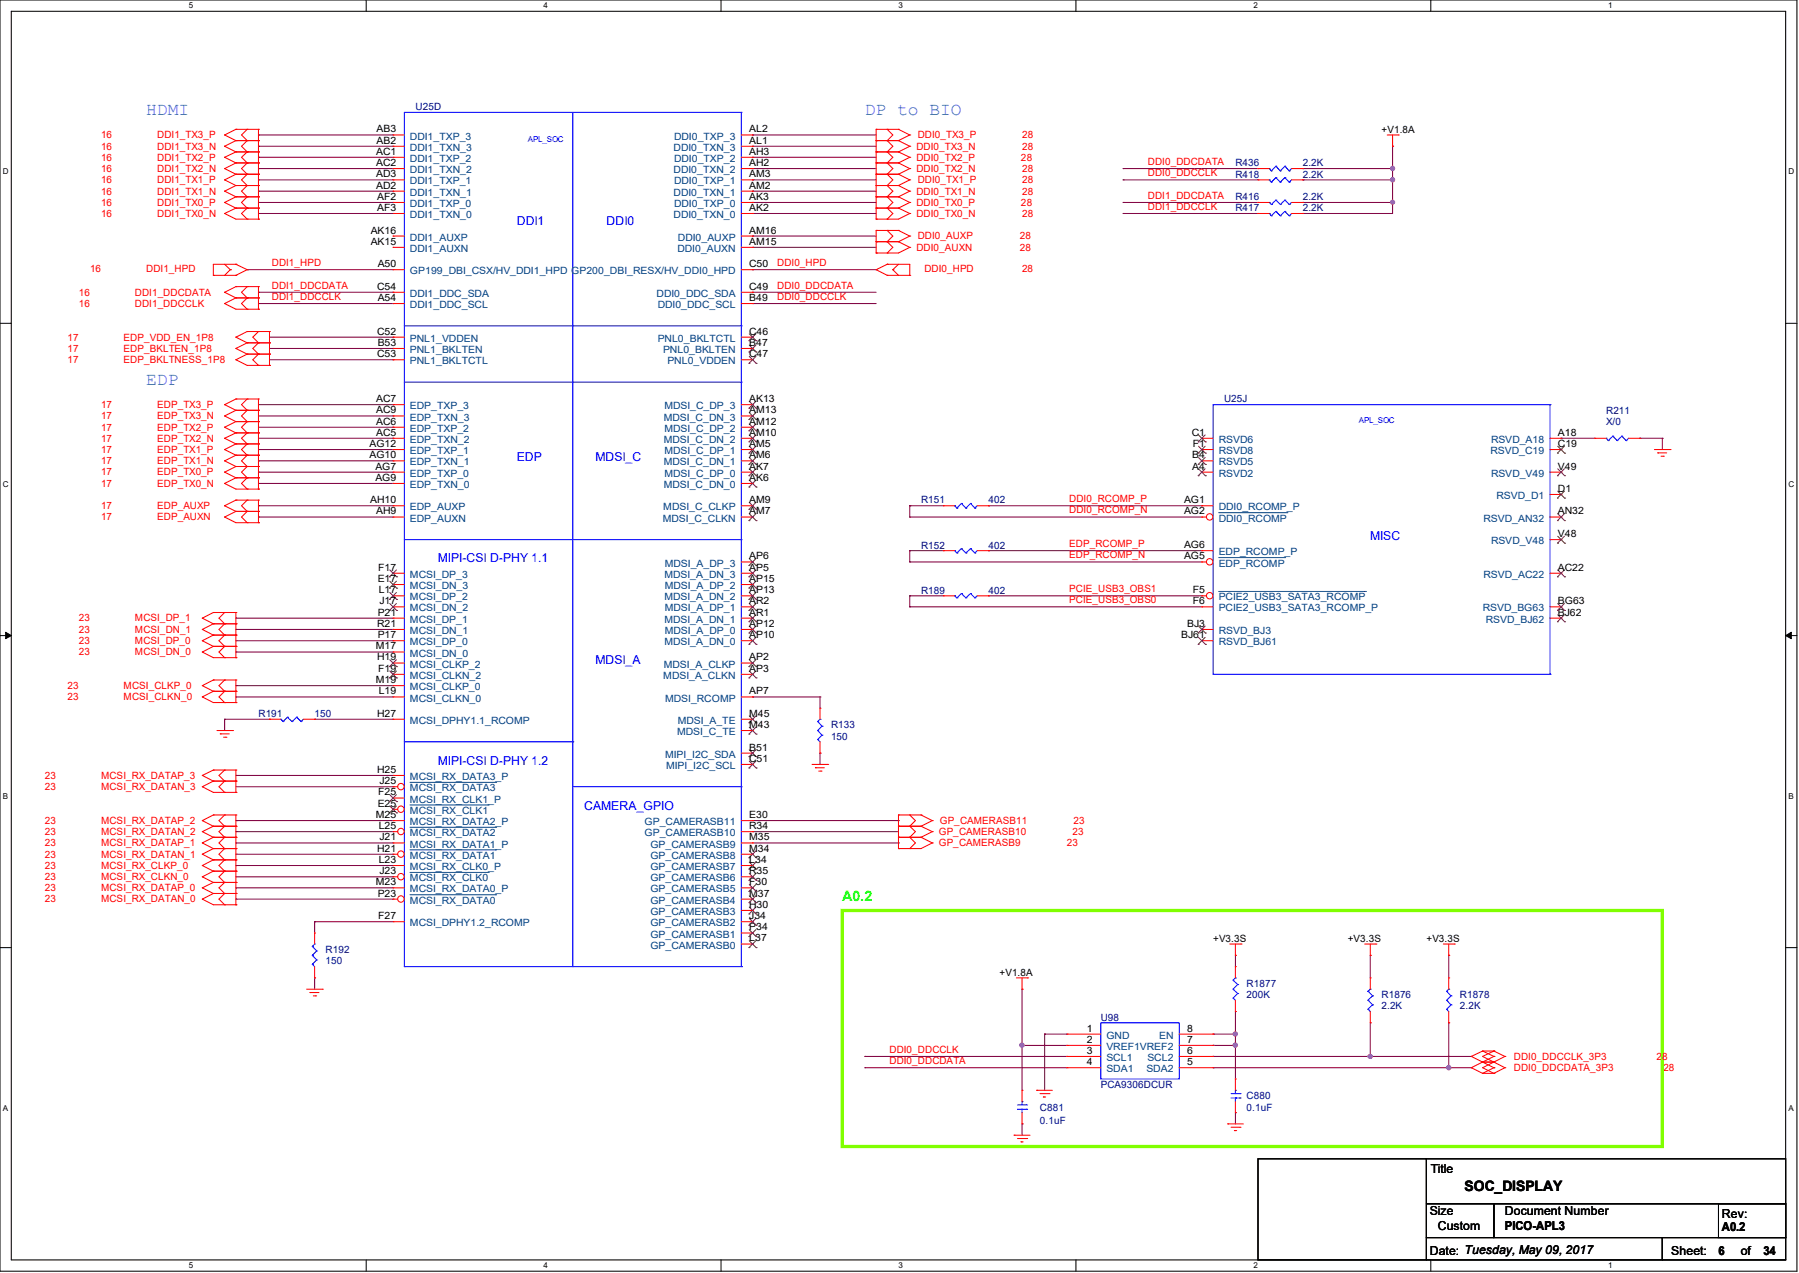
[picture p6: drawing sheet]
<svg xmlns="http://www.w3.org/2000/svg" width="297mm" height="210mm" viewBox="0 0 297 210" stroke-linecap="round" stroke-linejoin="round" font-family="sans-serif">
<defs><g id="words">
<g font-size="3" fill="#0080ff">
<text x="24.1" y="19">HDMI</text>
<text x="142.8" y="19">DP to BIO</text>
<text x="24.1" y="63.6">EDP</text>
</g>
<text font-size="2.4" fill="#0f0" x="139.1" y="148.7">A0.2</text>
<text font-size="2.4" x="241.8" y="196.5">SOC_DISPLAY</text>
<g font-size="2" fill="#00f">
<text x="85.3" y="37.1">DDI1</text>
<text x="100.1" y="37.1">DDI0</text>
<text x="85.3" y="76.1">EDP</text>
<text x="98.3" y="76.1">MDSI_C</text>
<text x="226.2" y="89.1">MISC</text>
<text x="72.3" y="92.8">MIPI-CSI D-PHY 1.1</text>
<text x="98.3" y="109.5">MDSI_A</text>
<text x="72.3" y="126.2">MIPI-CSI D-PHY 1.2</text>
<text x="96.4" y="133.6">CAMERA_GPIO</text>
</g>
<g font-size="2">
<text x="236.2" y="193.5">Title</text>
<text x="236" y="200.5">Size</text>
<text x="237.4" y="202.9">Custom</text>
<text x="248.5" y="200.5">Document Number</text>
<text x="248.5" y="202.9">PICO-APL3</text>
<text x="284.3" y="200.9">Rev:</text>
<text x="284.3" y="203.1">A0.2</text>
<text x="236" y="207">Date: Tuesday, May 09, 2017</text>
<text x="275.9" y="207">Sheet:</text>
<text x="283.7" y="207">6</text>
<text x="287.4" y="207">of</text>
<text x="291.1" y="207">34</text>
</g>
<g font-size="1.7" fill="#f00">
<text x="16.7" y="22.8">16</text>
<text x="25.9" y="22.8">DDI1_TX3_P</text>
<text x="151.5" y="22.8">DDI0_TX3_P</text>
<text x="168.7" y="22.8">28</text>
<text x="16.7" y="24.7">16</text>
<text x="16.7" y="26.5">16</text>
<text x="16.7" y="28.4">16</text>
<text x="25.9" y="24.7">DDI1_TX3_N</text>
<text x="25.9" y="26.5">DDI1_TX2_P</text>
<text x="25.9" y="28.4">DDI1_TX2_N</text>
<text x="151.3" y="24.7">DDI0_TX3_N</text>
<text x="151.3" y="26.5">DDI0_TX2_P</text>
<text x="151.3" y="28.4">DDI0_TX2_N</text>
<text x="168.6" y="26.5">28</text>
<text x="168.7" y="24.7">28</text>
<text x="168.7" y="28.4">28</text>
<text x="189.5" y="27.2">DDI0_DDCDATA</text>
<text x="189.5" y="29.1">DDI0_DDCCLK</text>
<text x="16.7" y="30.2">16</text>
<text x="16.7" y="32.1">16</text>
<text x="16.7" y="34">16</text>
<text x="16.7" y="35.8">16</text>
<text x="25.9" y="30.2">DDI1_TX1_P</text>
<text x="25.9" y="32.1">DDI1_TX1_N</text>
<text x="25.9" y="34">DDI1_TX0_P</text>
<text x="25.9" y="35.8">DDI1_TX0_N</text>
<text x="151.3" y="32.1">DDI0_TX1_N</text>
<text x="151.3" y="34">DDI0_TX0_P</text>
<text x="151.3" y="35.8">DDI0_TX0_N</text>
<text x="151.5" y="30.2">DDI0_TX1_P</text>
<text x="168.6" y="34">28</text>
<text x="168.7" y="30.2">28</text>
<text x="168.7" y="32.1">28</text>
<text x="168.7" y="35.8">28</text>
<text x="189.5" y="32.8">DDI1_DDCDATA</text>
<text x="189.5" y="34.6">DDI1_DDCCLK</text>
<text x="151.3" y="41.4">DDI0_AUXN</text>
<text x="151.5" y="39.5">DDI0_AUXP</text>
<text x="168.4" y="39.5">28</text>
<text x="168.4" y="41.4">28</text>
<text x="14.9" y="44.9">16</text>
<text x="24.1" y="44.9">DDI1_HPD</text>
<text x="44.9" y="43.9">DDI1_HPD</text>
<text x="44.9" y="47.6">DDI1_DDCDATA</text>
<text x="128.3" y="43.9">DDI0_HPD</text>
<text x="128.3" y="47.6">DDI0_DDCDATA</text>
<text x="152.6" y="44.9">DDI0_HPD</text>
<text x="168.7" y="44.9">28</text>
<text x="13" y="48.8">16</text>
<text x="13" y="50.6">16</text>
<text x="22.3" y="48.8">DDI1_DDCDATA</text>
<text x="22.3" y="50.6">DDI1_DDCCLK</text>
<text x="44.9" y="49.5">DDI1_DDCCLK</text>
<text x="128.3" y="49.5">DDI0_DDCCLK</text>
<text x="11.1" y="58">17</text>
<text x="11.1" y="59.9">17</text>
<text x="11.1" y="56.2">17</text>
<text x="20.4" y="58">EDP_BKLTEN_1P8</text>
<text x="20.4" y="59.9">EDP_BKLTNESS_1P8</text>
<text x="20.4" y="56.2">EDP_VDD_EN_1P8</text>
<text x="16.7" y="69.2">17</text>
<text x="16.7" y="67.3">17</text>
<text x="16.7" y="71">17</text>
<text x="25.9" y="69.2">EDP_TX3_N</text>
<text x="25.9" y="67.3">EDP_TX3_P</text>
<text x="25.9" y="71">EDP_TX2_P</text>
<text x="16.7" y="76.6">17</text>
<text x="16.7" y="74.7">17</text>
<text x="16.7" y="72.9">17</text>
<text x="25.9" y="76.6">EDP_TX1_N</text>
<text x="25.9" y="74.7">EDP_TX1_P</text>
<text x="25.9" y="72.9">EDP_TX2_N</text>
<text x="16.7" y="80.3">17</text>
<text x="16.7" y="78.4">17</text>
<text x="16.7" y="84">17</text>
<text x="25.9" y="80.3">EDP_TX0_N</text>
<text x="25.9" y="78.4">EDP_TX0_P</text>
<text x="25.9" y="84">EDP_AUXP</text>
<text x="176.5" y="82.8">DDI0_RCOMP_P</text>
<text x="16.7" y="85.9">17</text>
<text x="25.9" y="85.9">EDP_AUXN</text>
<text x="176.5" y="84.7">DDI0_RCOMP_N</text>
<text x="176.5" y="90.3">EDP_RCOMP_P</text>
<text x="176.5" y="92.1">EDP_RCOMP_N</text>
<text x="176.5" y="97.7">PCIE_USB3_OBS1</text>
<text x="176.5" y="99.5">PCIE_USB3_OBS0</text>
<text x="13" y="106.3">23</text>
<text x="13" y="102.5">23</text>
<text x="13" y="104.4">23</text>
<text x="22.3" y="106.3">MCSI_DP_0</text>
<text x="22.3" y="102.5">MCSI_DP_1</text>
<text x="22.3" y="104.4">MCSI_DN_1</text>
<text x="11.1" y="113.7">23</text>
<text x="13" y="108.1">23</text>
<text x="20.4" y="113.7">MCSI_CLKP_0</text>
<text x="22.3" y="108.1">MCSI_DN_0</text>
<text x="11.1" y="115.5">23</text>
<text x="20.4" y="115.5">MCSI_CLKN_0</text>
<text x="7.4" y="130.3">23</text>
<text x="7.4" y="128.5">23</text>
<text x="16.7" y="130.3">MCSI_RX_DATAN_3</text>
<text x="16.7" y="128.5">MCSI_RX_DATAP_3</text>
<text x="7.4" y="137.8">23</text>
<text x="7.4" y="135.9">23</text>
<text x="16.7" y="137.8">MCSI_RX_DATAN_2</text>
<text x="16.7" y="135.9">MCSI_RX_DATAP_2</text>
<text x="155" y="137.8">GP_CAMERASB10</text>
<text x="155.2" y="135.9">GP_CAMERASB11</text>
<text x="177.1" y="137.8">23</text>
<text x="177.3" y="135.9">23</text>
<text x="7.4" y="143.3">23</text>
<text x="7.4" y="141.5">23</text>
<text x="7.4" y="139.6">23</text>
<text x="16.7" y="143.3">MCSI_RX_CLKP_0</text>
<text x="16.7" y="141.5">MCSI_RX_DATAN_1</text>
<text x="16.7" y="139.6">MCSI_RX_DATAP_1</text>
<text x="155" y="139.6">GP_CAMERASB9</text>
<text x="176.2" y="139.6">23</text>
<text x="7.4" y="148.9">23</text>
<text x="7.4" y="147.1">23</text>
<text x="7.4" y="145.2">23</text>
<text x="16.7" y="148.9">MCSI_RX_DATAN_0</text>
<text x="16.7" y="147.1">MCSI_RX_DATAP_0</text>
<text x="16.7" y="145.2">MCSI_RX_CLKN_0</text>
<text x="146.9" y="173.7">DDI0_DDCCLK</text>
<text x="146.9" y="175.6">DDI0_DDCDATA</text>
<text x="249.9" y="174.9">DDI0_DDCCLK_3P3</text>
<text x="249.9" y="176.7">DDI0_DDCDATA_3P3</text>
<text x="273.5" y="174.9">28</text>
<text x="274.6" y="176.7">28</text>
</g>
<g font-size="1.7">
<text x="62.2" y="23.7">AB2</text>
<text x="62.2" y="21.8">AB3</text>
<text x="123.7" y="21.8">AL2</text>
<text x="123.7" y="23.7">AL1</text>
<text x="228.1" y="21.9">+V1.8A</text>
<text x="62.1" y="29.3">AD3</text>
<text x="62.1" y="25.5">AC1</text>
<text x="62.1" y="27.4">AC2</text>
<text x="123.7" y="29.3">AM3</text>
<text x="123.7" y="25.5">AH3</text>
<text x="123.7" y="27.4">AH2</text>
<text x="62.1" y="31.1">AD2</text>
<text x="62.3" y="33">AF2</text>
<text x="62.3" y="34.8">AF3</text>
<text x="123.7" y="33">AK3</text>
<text x="123.7" y="34.8">AK2</text>
<text x="123.7" y="31.1">AM2</text>
<text x="61.2" y="38.5">AK16</text>
<text x="61.2" y="40.4">AK15</text>
<text x="123.7" y="38.5">AM16</text>
<text x="123.7" y="40.4">AM15</text>
<text x="62.3" y="47.8">C54</text>
<text x="62.4" y="44.1">A50</text>
<text x="123.7" y="47.8">C49</text>
<text x="123.7" y="44.1">C50</text>
<text x="62.4" y="49.7">A54</text>
<text x="123.7" y="49.7">B49</text>
<text x="62.3" y="55.2">C52</text>
<text x="62.3" y="58.9">C53</text>
<text x="62.4" y="57.1">B53</text>
<text x="123.7" y="58.9">C47</text>
<text x="123.7" y="57.1">B47</text>
<text x="123.7" y="55.2">C46</text>
<text x="62.1" y="68.2">AC9</text>
<text x="62.1" y="66.3">AC7</text>
<text x="62.1" y="71.9">AC5</text>
<text x="62.1" y="70.1">AC6</text>
<text x="123.7" y="68.2">AM13</text>
<text x="123.7" y="66.3">AK13</text>
<text x="123.7" y="71.9">AM10</text>
<text x="123.7" y="70.1">AM12</text>
<text x="196.8" y="71.9">C1</text>
<text x="257.2" y="71.9">A18</text>
<text x="61" y="73.7">AG12</text>
<text x="61" y="75.6">AG10</text>
<text x="62" y="77.5">AG7</text>
<text x="123.7" y="75.6">AM6</text>
<text x="123.7" y="73.7">AM5</text>
<text x="123.7" y="77.5">AK7</text>
<text x="196.8" y="75.6">B4</text>
<text x="196.8" y="77.5">A4</text>
<text x="196.9" y="73.7">F1</text>
<text x="257.2" y="73.7">C19</text>
<text x="257.2" y="77.5">V49</text>
<text x="61.1" y="83">AH10</text>
<text x="62" y="79.3">AG9</text>
<text x="123.7" y="83">AM9</text>
<text x="123.7" y="79.3">AK6</text>
<text x="195.5" y="83">AG1</text>
<text x="257.2" y="81.2">D1</text>
<text x="62.1" y="84.9">AH9</text>
<text x="123.7" y="84.9">AM7</text>
<text x="195.5" y="84.9">AG2</text>
<text x="257.2" y="84.9">AN32</text>
<text x="257.2" y="88.6">V48</text>
<text x="62.4" y="94.1">F17</text>
<text x="123.7" y="92.3">AP6</text>
<text x="123.7" y="94.1">AP5</text>
<text x="195.5" y="92.3">AG5</text>
<text x="195.5" y="90.4">AG6</text>
<text x="257.2" y="94.1">AC22</text>
<text x="62.4" y="96">E17</text>
<text x="62.4" y="101.6">P21</text>
<text x="62.5" y="97.9">L17</text>
<text x="62.7" y="99.7">J17</text>
<text x="123.7" y="99.7">AR2</text>
<text x="123.7" y="101.6">AR1</text>
<text x="123.7" y="96">AP15</text>
<text x="123.7" y="97.9">AP13</text>
<text x="196.9" y="97.9">F5</text>
<text x="196.9" y="99.7">F6</text>
<text x="257.2" y="101.6">BJ62</text>
<text x="257.2" y="99.7">BG63</text>
<text x="62.1" y="107.1">M17</text>
<text x="62.3" y="103.4">R21</text>
<text x="62.4" y="105.3">P17</text>
<text x="123.7" y="103.4">AP12</text>
<text x="123.7" y="105.3">AP10</text>
<text x="195" y="105.3">BJ61</text>
<text x="196" y="103.4">BJ3</text>
<text x="62.1" y="112.7">M19</text>
<text x="62.3" y="109">H19</text>
<text x="62.4" y="110.8">F19</text>
<text x="123.7" y="109">AP2</text>
<text x="123.7" y="110.8">AP3</text>
<text x="62.3" y="118.2">H27</text>
<text x="62.5" y="114.6">L19</text>
<text x="123.7" y="118.2">M45</text>
<text x="123.7" y="114.6">AP7</text>
<text x="123.7" y="123.8">B51</text>
<text x="123.7" y="125.7">C51</text>
<text x="123.7" y="120.1">M43</text>
<text x="62.3" y="127.5">H25</text>
<text x="62.4" y="131.2">F25</text>
<text x="62.7" y="129.4">J25</text>
<text x="62.1" y="135">M25</text>
<text x="62.4" y="133.1">E25</text>
<text x="62.5" y="136.8">L25</text>
<text x="123.7" y="135">E30</text>
<text x="123.7" y="136.8">R34</text>
<text x="62.3" y="140.5">H21</text>
<text x="62.5" y="142.4">L23</text>
<text x="62.7" y="138.6">J21</text>
<text x="123.7" y="138.6">M35</text>
<text x="123.7" y="140.5">M34</text>
<text x="123.7" y="142.4">L34</text>
<text x="62.1" y="146">M23</text>
<text x="62.4" y="147.9">P23</text>
<text x="62.7" y="144.2">J23</text>
<text x="123.7" y="149.8">H30</text>
<text x="123.7" y="147.9">M37</text>
<text x="123.7" y="146">F30</text>
<text x="123.7" y="144.2">R35</text>
<text x="62.4" y="151.6">F27</text>
<text x="123.7" y="155.3">L37</text>
<text x="123.7" y="153.5">P34</text>
<text x="123.7" y="151.6">J34</text>
<text x="200.3" y="155.4">+V3.3S</text>
<text x="222.5" y="155.4">+V3.3S</text>
<text x="235.5" y="155.4">+V3.3S</text>
<text x="165" y="161">+V1.8A</text>
<text x="179.4" y="170.2">1</text>
<text x="179.4" y="172">2</text>
<text x="179.4" y="173.9">3</text>
<text x="196" y="173.9">6</text>
<text x="196" y="172">7</text>
<text x="196" y="170.2">8</text>
<text x="179.4" y="175.7">4</text>
<text x="196" y="175.7">5</text>
</g>
<g font-size="1.7" fill="#004080">
<text x="67.7" y="23">DDI1_TXP_3</text>
<text x="111.3" y="23">DDI0_TXP_3</text>
<text x="67.7" y="26.7">DDI1_TXP_2</text>
<text x="67.7" y="28.6">DDI1_TXN_2</text>
<text x="67.7" y="24.9">DDI1_TXN_3</text>
<text x="111.2" y="28.6">DDI0_TXN_2</text>
<text x="111.2" y="24.9">DDI0_TXN_3</text>
<text x="111.3" y="26.7">DDI0_TXP_2</text>
<text x="67.7" y="34.2">DDI1_TXP_0</text>
<text x="67.7" y="36">DDI1_TXN_0</text>
<text x="67.7" y="30.4">DDI1_TXP_1</text>
<text x="67.7" y="32.3">DDI1_TXN_1</text>
<text x="111.2" y="36">DDI0_TXN_0</text>
<text x="111.2" y="32.3">DDI0_TXN_1</text>
<text x="111.3" y="34.2">DDI0_TXP_0</text>
<text x="111.3" y="30.4">DDI0_TXP_1</text>
<text x="67.7" y="39.7">DDI1_AUXP</text>
<text x="67.7" y="41.6">DDI1_AUXN</text>
<text x="111.8" y="41.6">DDI0_AUXN</text>
<text x="111.9" y="39.7">DDI0_AUXP</text>
<text x="67.7" y="45.3">GP199_DBI_CSX/HV_DDI1_HPD GP200_DBI_RESX/HV_DDI0_HPD</text>
<text x="67.7" y="50.8">DDI1_DDC_SCL</text>
<text x="67.7" y="49">DDI1_DDC_SDA</text>
<text x="108.4" y="49">DDI0_DDC_SDA</text>
<text x="108.6" y="50.8">DDI0_DDC_SCL</text>
<text x="67.7" y="56.4">PNL1_VDDEN</text>
<text x="67.7" y="58.3">PNL1_BKLTEN</text>
<text x="108.6" y="56.4">PNL0_BKLTCTL</text>
<text x="109.5" y="58.3">PNL0_BKLTEN</text>
<text x="67.7" y="60.1">PNL1_BKLTCTL</text>
<text x="110.2" y="60.1">PNL0_VDDEN</text>
<text x="67.7" y="69.4">EDP_TXN_3</text>
<text x="67.7" y="67.5">EDP_TXP_3</text>
<text x="67.7" y="71.2">EDP_TXP_2</text>
<text x="109.6" y="69.4">MDSI_C_DN_3</text>
<text x="109.7" y="67.5">MDSI_C_DP_3</text>
<text x="109.7" y="71.2">MDSI_C_DP_2</text>
<text x="67.7" y="74.9">EDP_TXP_1</text>
<text x="67.7" y="76.8">EDP_TXN_1</text>
<text x="67.7" y="73.1">EDP_TXN_2</text>
<text x="109.6" y="73.1">MDSI_C_DN_2</text>
<text x="109.6" y="76.8">MDSI_C_DN_1</text>
<text x="109.7" y="74.9">MDSI_C_DP_1</text>
<text x="201.2" y="73.1">RSVD6</text>
<text x="201.2" y="74.9">RSVD8</text>
<text x="201.2" y="76.8">RSVD5</text>
<text x="246.1" y="74.9">RSVD_C19</text>
<text x="246.2" y="73.1">RSVD_A18</text>
<text x="67.7" y="78.7">EDP_TXP_0</text>
<text x="67.7" y="80.5">EDP_TXN_0</text>
<text x="109.6" y="80.5">MDSI_C_DN_0</text>
<text x="109.7" y="78.7">MDSI_C_DP_0</text>
<text x="201.2" y="78.7">RSVD2</text>
<text x="246.2" y="78.7">RSVD_V49</text>
<text x="247.1" y="82.3">RSVD_D1</text>
<text x="67.7" y="84.2">EDP_AUXP</text>
<text x="67.7" y="86.1">EDP_AUXN</text>
<text x="109.4" y="86.1">MDSI_C_CLKN</text>
<text x="109.5" y="84.2">MDSI_C_CLKP</text>
<text x="201.2" y="84.2">DDI0_RCOMP_P</text>
<text x="201.2" y="86.1">DDI0_RCOMP</text>
<text x="244.9" y="86.1">RSVD_AN32</text>
<text x="246.2" y="89.8">RSVD_V48</text>
<text x="67.7" y="95.3">MCSI_DP_3</text>
<text x="109.7" y="95.3">MDSI_A_DN_3</text>
<text x="109.8" y="93.5">MDSI_A_DP_3</text>
<text x="201.2" y="93.5">EDP_RCOMP</text>
<text x="201.2" y="91.6">EDP_RCOMP_P</text>
<text x="244.9" y="95.3">RSVD_AC22</text>
<text x="67.7" y="99.1">MCSI_DP_2</text>
<text x="67.7" y="100.9">MCSI_DN_2</text>
<text x="67.7" y="97.2">MCSI_DN_3</text>
<text x="109.7" y="99.1">MDSI_A_DN_2</text>
<text x="109.8" y="100.9">MDSI_A_DP_1</text>
<text x="109.8" y="97.2">MDSI_A_DP_2</text>
<text x="201.2" y="99.1">PCIE2_USB3_SATA3_RCOMP</text>
<text x="201.2" y="100.9">PCIE2_USB3_SATA3_RCOMP_P</text>
<text x="244.8" y="100.9">RSVD_BG63</text>
<text x="67.7" y="102.7">MCSI_DP_1</text>
<text x="67.7" y="104.6">MCSI_DN_1</text>
<text x="67.7" y="106.5">MCSI_DP_0</text>
<text x="109.7" y="106.5">MDSI_A_DN_0</text>
<text x="109.7" y="102.7">MDSI_A_DN_1</text>
<text x="109.8" y="104.6">MDSI_A_DP_0</text>
<text x="201.2" y="106.5">RSVD_BJ61</text>
<text x="201.2" y="104.6">RSVD_BJ3</text>
<text x="245.3" y="102.7">RSVD_BJ62</text>
<text x="67.7" y="108.3">MCSI_DN_0</text>
<text x="67.7" y="110.2">MCSI_CLKP_2</text>
<text x="67.7" y="112">MCSI_CLKN_2</text>
<text x="67.7" y="113.9">MCSI_CLKP_0</text>
<text x="109.5" y="112">MDSI_A_CLKN</text>
<text x="109.6" y="110.2">MDSI_A_CLKP</text>
<text x="67.7" y="115.7">MCSI_CLKN_0</text>
<text x="67.7" y="119.4">MCSI_DPHY1.1_RCOMP</text>
<text x="109.8" y="115.7">MDSI_RCOMP</text>
<text x="111.9" y="119.4">MDSI_A_TE</text>
<text x="109.8" y="125">MIPI_I2C_SDA</text>
<text x="111.8" y="121.3">MDSI_C_TE</text>
<text x="67.7" y="130.6">MCSI_RX_DATA3</text>
<text x="67.7" y="128.7">MCSI_RX_DATA3_P</text>
<text x="110" y="126.9">MIPI_I2C_SCL</text>
<text x="67.7" y="134.3">MCSI_RX_CLK1</text>
<text x="67.7" y="132.4">MCSI_RX_CLK1_P</text>
<text x="67.7" y="138">MCSI_RX_DATA2</text>
<text x="67.7" y="136.1">MCSI_RX_DATA2_P</text>
<text x="106.4" y="136.1">GP_CAMERASB11</text>
<text x="106.4" y="138">GP_CAMERASB10</text>
<text x="67.7" y="141.7">MCSI_RX_DATA1</text>
<text x="67.7" y="139.8">MCSI_RX_DATA1_P</text>
<text x="67.7" y="143.6">MCSI_RX_CLK0_P</text>
<text x="107.4" y="139.8">GP_CAMERASB9</text>
<text x="107.4" y="141.7">GP_CAMERASB8</text>
<text x="107.4" y="143.6">GP_CAMERASB7</text>
<text x="67.7" y="145.4">MCSI_RX_CLK0</text>
<text x="67.7" y="149.1">MCSI_RX_DATA0</text>
<text x="67.7" y="147.2">MCSI_RX_DATA0_P</text>
<text x="107.4" y="149.1">GP_CAMERASB4</text>
<text x="107.4" y="147.2">GP_CAMERASB5</text>
<text x="107.4" y="145.4">GP_CAMERASB6</text>
<text x="67.7" y="152.8">MCSI_DPHY1.2_RCOMP</text>
<text x="107.4" y="154.7">GP_CAMERASB1</text>
<text x="107.4" y="152.8">GP_CAMERASB2</text>
<text x="107.4" y="151">GP_CAMERASB3</text>
<text x="107.4" y="156.5">GP_CAMERASB0</text>
<text x="182.7" y="171.4">GND</text>
<text x="182.7" y="173.2">VREF1VREF2</text>
<text x="191.4" y="171.4">EN</text>
<text x="182.7" y="175">SCL1</text>
<text x="182.7" y="176.9">SDA1</text>
<text x="189.3" y="176.9">SDA2</text>
<text x="189.4" y="175">SCL2</text>
</g>
<g font-size="1.7" fill="#000080">
<text x="68.6" y="18.2">U25D</text>
<text x="204" y="27.4">R436</text>
<text x="204" y="29.3">R418</text>
<text x="215.1" y="27.4">2.2K</text>
<text x="215.1" y="29.3">2.2K</text>
<text x="204" y="33">R416</text>
<text x="204" y="34.9">R417</text>
<text x="215.1" y="33">2.2K</text>
<text x="215.1" y="34.9">2.2K</text>
<text x="202.1" y="66.4">U25J</text>
<text x="265.2" y="68.2">R211</text>
<text x="265.2" y="70.1">X/0</text>
<text x="152.1" y="83.1">R151</text>
<text x="163.2" y="83.1">402</text>
<text x="152.1" y="90.5">R152</text>
<text x="163.2" y="90.5">402</text>
<text x="152.1" y="97.9">R189</text>
<text x="163.2" y="97.9">402</text>
<text x="42.7" y="118.3">R191</text>
<text x="51.9" y="118.3">150</text>
<text x="137.2" y="120.1">R133</text>
<text x="137.2" y="122">150</text>
<text x="53.8" y="157.2">R192</text>
<text x="53.8" y="159.1">150</text>
<text x="205.8" y="162.8">R1877</text>
<text x="205.8" y="164.7">200K</text>
<text x="228.1" y="164.7">R1876</text>
<text x="228.1" y="166.5">2.2K</text>
<text x="241" y="164.7">R1878</text>
<text x="241" y="166.5">2.2K</text>
<text x="181.7" y="168.4">U98</text>
<text x="181.7" y="179.5">PCA9306DCUR</text>
<text x="171.7" y="183.2">C881</text>
<text x="171.7" y="185.4">0.1uF</text>
<text x="205.8" y="181.4">C880</text>
<text x="205.8" y="183.2">0.1uF</text>
</g>
<g font-size="1.3">
<text x="31.2" y="1.4">5</text>
<text x="89.7" y="1.4">4</text>
<text x="148.3" y="1.4">3</text>
<text x="206.9" y="1.4">2</text>
<text x="265.5" y="1.4">1</text>
<text x=".5" y="28.8">D</text>
<text x="295.3" y="28.8">D</text>
<text x=".5" y="80.3">C</text>
<text x="295.3" y="80.3">C</text>
<text x=".5" y="131.8">B</text>
<text x="295.3" y="131.8">B</text>
<text x=".5" y="183.3">A</text>
<text x="295.3" y="183.3">A</text>
<text x="31.2" y="209.3">5</text>
<text x="89.7" y="209.3">4</text>
<text x="148.3" y="209.3">3</text>
<text x="206.9" y="209.3">2</text>
<text x="265.5" y="209.3">1</text>
</g>
<g font-size="1.3" fill="#00f">
<text x="87.2" y="23.5">APL_SOC</text>
<text x="224.4" y="69.8">APL_SOC</text>
</g>
</g></defs>
<path d="M0 0h296.7v209.7h-296.7zM1.9 1.9h292.9v206h-292.9z" fill="none" stroke="#000" stroke-width=".17"/>
<g fill="#fff">
<path d="M31.2 .2h.7v1.5h-.7z"/>
<path d="M31.2 208.1h.7v1.4h-.7z"/>
</g>
<path d="M60.5 0v1.9M60.5 207.9v1.8" fill="none" stroke="#000" stroke-width=".17"/>
<g fill="#fff">
<path d="M89.7 .2h.8v1.5h-.8z"/>
<path d="M89.7 208.1h.8v1.4h-.8z"/>
</g>
<path d="M119 0v1.9M119 207.9v1.8" fill="none" stroke="#000" stroke-width=".17"/>
<g fill="#fff">
<path d="M148.3 .2h.8v1.5h-.8z"/>
<path d="M148.3 208.1h.8v1.4h-.8z"/>
</g>
<path d="M177.6 0v1.9M177.6 207.9v1.8" fill="none" stroke="#000" stroke-width=".17"/>
<g fill="#fff">
<path d="M206.9 .2h.7v1.5h-.7z"/>
<path d="M206.9 208.1h.7v1.4h-.7z"/>
</g>
<path d="M236.2 0v1.9M236.2 207.9v1.8" fill="none" stroke="#000" stroke-width=".17"/>
<g fill="#fff">
<path d="M265.5 .2h.7v1.5h-.7z"/>
<path d="M265.5 208.1h.7v1.4h-.7z"/>
<path d="M.5 27.6h.9v1.5h-.9z"/>
<path d="M295.3 27.6h.9v1.5h-.9z"/>
<path d="M.5 79.1h.9v1.5h-.9z"/>
<path d="M295.3 79.1h.9v1.5h-.9z"/>
</g>
<path d="M0 53.3h1.9M294.8 53.3h1.9" fill="none" stroke="#000" stroke-width=".17"/>
<g fill="#fff">
<path d="M.5 130.6h.8v1.5h-.8z"/>
<path d="M295.3 130.6h.8v1.5h-.8z"/>
</g>
<path d="M0 104.9h1.9M294.8 104.9h1.9" fill="none" stroke="#000" stroke-width=".17"/>
<path d="M.9 104.3l1 .6-1 .5zM294.8 104.9l.9-.6v1.1z" fill="#000" stroke="#000" stroke-width=".17"/>
<g fill="#fff">
<path d="M.5 182.1h.8v1.5h-.8z"/>
<path d="M295.3 182.1h.8v1.5h-.8z"/>
</g>
<path d="M0 156.3h1.9M294.8 156.3h1.9M207.7 191.2h27.8v16.7h-27.8zM235.5 198.6h11.1v5.6h-11.1zM235.5 191.2h59.3v7.4h-59.3zM246.6 198.6h48.2v5.6h-48.2zM283.7 198.6h11.1v5.6h-11.1zM235.5 204.2h38.9v3.7h-38.9zM274.4 204.2h20.4v3.7h-20.4z" fill="none" stroke="#000" stroke-width=".17"/>
<path d="M139.1 150.2h135.3v38.9h-135.3z" fill="none" stroke="#80ff00" stroke-width=".55"/>
<g fill="none" stroke="#800040" stroke-width=".17">
<path d="M42.7 22.3h.1M42.7 35.2h.1M42.7 24.1h.1M42.7 26h.1M42.7 27.8h.1M42.7 31.5h.1M42.7 29.7h.1M42.7 33.4h.1M42.7 29.7h22.2M42.7 31.5h22.2M42.7 33.4h22.2M42.7 35.2h22.2"/>
<path d="M42.7 27.8h22.2M42.7 22.3h22.2M42.7 24.1h22.2M42.7 26h22.2M124.2 29.7h.1M124.2 31.5h.1M124.2 38.9h.1M124.2 33.4h.1M124.2 35.2h.1M124.2 26h.1M124.2 27.8h.1M124.2 22.3h.1"/>
<path d="M124.2 24.1h.1M124.2 29.7h20.5M124.2 31.5h20.5M124.2 38.9h20.5M124.2 33.4h20.5M124.2 35.2h20.5M124.2 27.8h20.5M124.2 22.3h20.5M124.2 24.1h20.5M124.2 26h20.5M185.4 33.4h.1M185.4 35.2h.1"/>
<path d="M185.4 27.8h.1M185.4 29.7h.1M185.4 29.7h22.3M185.4 33.4h22.3M185.4 35.2h22.3M185.4 27.8h22.3M215.1 27.8h.1M215.1 33.4h.1M215.1 35.2h.1M215.1 29.7h.1M215.1 29.7h14.8M215.1 33.4h14.8"/>
<path d="M215.1 27.8h14.8M229.9 29.7h.1M229.9 33.4h.1M229.9 27.8h.1M229.9 24.1h.1M229.9 24.1v11.1h-14.8M40.8 44.5h.1M40.8 44.5h24.1M42.7 48.2h.1M42.7 50.1h.1M42.7 48.2h22.2M42.7 50.1h22.2"/>
<path d="M44.5 57.5h20.4M44.5 59.4h20.4M44.5 55.6h20.4M64.9 57.5h.1M64.9 59.4h.1M64.9 55.6h.1M124.2 40.8h.1M124.2 44.5h.1M124.2 48.2h.1M124.2 50.1h.1M124.2 44.5h20.5M124.2 48.2h20.5"/>
<path d="M124.2 40.8h20.5M124.2 50.1h20.5M42.7 79.8h.1M42.7 76h.1M42.7 74.2h.1M42.7 77.9h.1M42.7 79.8h22.2M42.7 76h22.2M42.7 74.2h22.2M42.7 77.9h22.2M42.7 72.3h22.2M42.7 66.8h22.2"/>
<path d="M42.7 68.6h22.2M42.7 70.5h22.2M64.9 66.8h.1M64.9 68.6h.1M64.9 70.5h.1M64.9 72.3h.1M257.7 72.3h.1M257.7 72.3h5.6M270.7 72.3h.1M270.7 72.3h3.7M274.4 72.3h.1M274.4 72.3v1.9"/>
<path d="M42.7 83.4h.1M42.7 85.3h.1M42.7 83.4h22.2M42.7 85.3h22.2M150.2 92.7h.1M150.2 90.8h.1M150.2 85.3h.1M150.2 83.4h.1M150.2 98.3h.1M150.2 83.4h5.5M150.2 85.3h48.2M150.2 90.8h5.5"/>
<path d="M150.2 92.7h48.2M150.2 83.4v1.9M150.2 90.8v1.9M150.2 98.3v1.8M150.2 98.3h5.5M163.2 90.8h.1M163.2 83.4h.1M163.2 98.3h.1M163.2 83.4h35.2M163.2 90.8h35.2M163.2 98.3h35.2M37.1 118.7h.1"/>
<path d="M37.1 118.7h7.4M37.1 118.7v1.8M38.9 115h.1M38.9 113.1h.1M38.9 105.7h.1M38.9 107.6h.1M38.9 103.8h.1M38.9 102h.1M38.9 115h26M38.9 113.1h26M38.9 105.7h26M38.9 107.6h26"/>
<path d="M38.9 103.8h26M38.9 102h26M44.5 118.7h.1M51.9 118.7h.1M51.9 118.7h13M124.2 115h.1M124.2 115h11.2M135.4 115h.1M135.4 115v1.8M150.2 100.1h.1M150.2 100.1h48.2M38.9 139.1h.1"/>
<path d="M38.9 137.2h.1M38.9 135.4h.1M38.9 139.1h26M38.9 137.2h26M38.9 135.4h26M38.9 127.9h26M38.9 129.8h26M64.9 127.9h.1M64.9 129.8h.1M124.2 137.2h.1M124.2 139.1h24.1M124.2 137.2h24.1"/>
<path d="M124.2 135.4h24.1M135.4 124.2h.1M135.4 124.2v1.9M148.3 135.4h.1M148.3 139.1h.1M38.9 148.3h.1M38.9 146.5h.1M38.9 144.7h.1M38.9 142.8h.1M38.9 140.9h.1M38.9 148.3h26M38.9 146.5h26"/>
<path d="M38.9 144.7h26M38.9 142.8h26M38.9 140.9h26M51.9 152.1h.1M51.9 152.1h13M51.9 152.1v1.8M204 157.6h.1M204 157.6v1.9M226.2 157.6h.1M226.2 157.6v3.7M239.2 157.6h.1M239.2 157.6v3.7"/>
<path d="M51.9 161.3h.1M51.9 161.3v1.9M142.8 176.1h.1M142.8 174.3h.1M142.8 176.1h33.3M142.8 174.3h33.3M168.7 172.5h.1M168.7 163.2h.1M168.7 172.5h7.4M168.7 163.2v16.7M172.5 170.6h.1M172.5 170.6h3.6"/>
<path d="M172.5 170.6v9.3M200.3 170.6h.1M200.3 172.5h.1M200.3 174.3h.1M200.3 176.1h.1M200.3 172.5h3.7M200.3 170.6h3.7M200.3 176.1h42.6M200.3 174.3h42.6M204 172.5h.1M204 166.9h.1M204 170.6h.1"/>
<path d="M204 166.9v11.1M226.2 174.3h.1M226.2 168.7h.1M226.2 168.7v5.6M239.2 176.1h.1M239.2 168.7h.1M239.2 168.7v7.4M168.7 185.4h.1M168.7 185.4v1.9M204 183.6h.1M204 183.6v1.8"/>
</g>
<g fill="#f0f" stroke="#f0f" stroke-width=".17">
<circle cx="229.9" cy="27.8" r=".35"/>
<circle cx="229.9" cy="33.4" r=".33"/>
<circle cx="229.9" cy="29.7" r=".35"/>
<circle cx="168.7" cy="172.4" r=".35"/>
<circle cx="204" cy="170.6" r=".35"/>
<circle cx="204" cy="172.4" r=".35"/>
<circle cx="226.2" cy="174.3" r=".35"/>
<circle cx="239.2" cy="176.1" r=".35"/>
</g>
<g fill="none" stroke="#f00" stroke-width=".17">
<path d="M37.1 22.3h.1M37.1 24.1h.1M37.1 26h.1M37.1 27.8h.1M37.1 29.7h.1M37.1 31.5h.1M37.1 33.4h.1M37.1 35.2h.1M37.1 35.2l1.8 1h3.8M37.1 22.3l1.8 .9M37.1 24.1l1.8 1M37.1 26l1.8 .9"/>
<path d="M37.1 27.8l1.8 .9M37.1 29.7l1.8 .9M37.1 31.5l1.8 1M37.1 33.4l1.8 .9M38.9 21.3h.1M38.9 23.2h.1M38.9 25.1h.1M38.9 26.9h.1M38.9 28.7h.1M38.9 30.6h.1M38.9 32.5h.1M38.9 34.3h.1"/>
<path d="M38.9 30.6h3.8M38.9 28.7h3.8M38.9 32.5h3.8M38.9 34.3h3.8M38.9 23.2h3.8M38.9 21.3l-1.8 1M38.9 21.3h3.8M38.9 25.1h3.8M38.9 23.2l-1.8 .9M38.9 26.9h3.8M38.9 25.1l-1.8 .9M38.9 26.9l-1.8 .9"/>
<path d="M38.9 28.7l-1.8 1M38.9 30.6l-1.8 .9M38.9 32.5l-1.8 .9M38.9 34.3l-1.8 .9M40.8 23.2h.1M40.8 21.3h.1M40.8 25.1h.1M40.8 26.9h.1M40.8 28.7h.1M40.8 30.6h.1M40.8 32.5h.1M40.8 34.3h.1"/>
<path d="M40.8 36.2h.1M40.8 21.3l-.9 1 .9 .9M40.8 23.2l-.9 .9 .9 1M40.8 25.1l-.9 .9 .9 .9M40.8 26.9l-.9 .9 .9 .9M40.8 28.7l-.9 1 .9 .9M40.8 30.6l-.9 .9 .9 1M40.8 32.5l-.9 .9 .9 .9M40.8 34.3l-.9 .9 .9 1M42.7 23.2h.1M42.7 21.3h.1M42.7 25.1h.1"/>
<path d="M42.7 26.9h.1M42.7 28.7h.1M42.7 30.6h.1M42.7 32.5h.1M42.7 34.3h.1M42.7 36.2h.1M42.7 21.3v14.9M144.7 30.6h.1M144.7 28.7h.1M144.7 32.5h.1M144.7 39.9h.1M144.7 38h.1"/>
<path d="M144.7 34.3h.1M144.7 36.2h.1M144.7 23.2h.1M144.7 21.3h.1M144.7 25.1h.1M144.7 26.9h.1M144.7 30.6h3.6M144.7 28.7h3.6M144.7 21.3v14.9M144.7 38v3.7M144.7 32.5h3.6M144.7 39.9h3.6"/>
<path d="M144.7 38h3.6M144.7 34.3h3.6M144.7 23.2h3.6M144.7 21.3h3.6M144.7 25.1h3.6M144.7 26.9h3.6M146.5 30.6h.1M146.5 28.7h.1M146.5 32.5h.1M146.5 39.9h.1M146.5 38h.1M146.5 34.3h.1"/>
<path d="M146.5 36.2h.1M146.5 23.2h.1M146.5 21.3h.1M146.5 25.1h.1M146.5 26.9h.1M146.5 28.7l.9 1-.9 .9M146.5 30.6l.9 .9-.9 1M146.5 38l.9 .9-.9 1M146.5 39.9l.9 .9-.9 .9M146.5 32.5l.9 .9-.9 .9M146.5 34.3l.9 .9-.9 1M146.5 21.3l.9 1-.9 .9"/>
<path d="M146.5 23.2l.9 .9-.9 1M146.5 25.1l.9 .9-.9 .9M146.5 26.9l.9 .9-.9 .9M148.3 28.7h.1M148.3 30.6h.1M148.3 38h.1M148.3 39.9h.1M148.3 32.5h.1M148.3 34.3h.1M148.3 21.3h.1M148.3 23.2h.1M148.3 25.1h.1"/>
<path d="M148.3 26.9h.1M148.3 28.7l1.9 1M148.3 30.6l1.9 .9M148.3 38l1.9 .9M148.3 39.9l1.9 .9M148.3 32.5l1.9 .9M148.3 34.3l1.9 .9M148.3 21.3l1.9 1M148.3 23.2l1.9 .9M148.3 25.1l1.9 .9M148.3 26.9l1.9 .9M150.2 29.7h.1"/>
<path d="M150.2 31.5h.1M150.2 38.9h.1M150.2 33.4h.1M150.2 35.2h.1M150.2 22.3h.1M150.2 24.1h.1M150.2 26h.1M150.2 27.8h.1M150.2 29.7l-1.9 .9M150.2 31.5l-1.9 1M150.2 38.9l-1.9 1M150.2 33.4l-1.9 .9"/>
<path d="M150.2 35.2l-1.9 1h-3.6M150.2 22.3l-1.9 .9M150.2 24.1l-1.9 1M150.2 26l-1.9 .9M150.2 27.8l-1.9 .9M229 22.3h1.8M229.9 24.1h.1M229.9 22.3v1.8M230.8 22.3h.1M35.2 45.4h.1M35.2 45.4h3.7M37.1 48.2h.1"/>
<path d="M37.1 50.1h.1M37.1 43.6l.9 .9M37.1 48.2l1.8 .9M37.1 50.1l1.8 .9h3.8M38 44.5h.1M38 44.5l-.9 .9M38.9 43.6h.1M38.9 45.4h.1M38.9 47.3h.1M38.9 49.1h.1M38.9 57.5h.1M38.9 59.4h.1"/>
<path d="M38.9 55.6h.1M38.9 43.6h-3.7v1.8M38.9 43.6l1.9 .9M38.9 49.1h3.8M38.9 47.3l-1.8 .9M38.9 47.3h3.8M38.9 49.1l-1.8 1M38.9 57.5l1.9 .9M38.9 59.4l1.9 .9h3.7M38.9 55.6l1.9 1M40.8 44.5h.1M40.8 49.1h.1"/>
<path d="M40.8 47.3h.1M40.8 51h.1M40.8 56.6h.1M40.8 58.4h.1M40.8 54.7h.1M40.8 44.5l-1.9 .9M40.8 47.3l-.9 .9 .9 .9M40.8 49.1l-.9 1 .9 .9M40.8 58.4h3.7M40.8 56.6l-1.9 .9M40.8 56.6h3.7M40.8 58.4l-1.9 1"/>
<path d="M40.8 54.7l-1.9 .9M40.8 54.7h3.7M42.7 49.1h.1M42.7 47.3h.1M42.7 51h.1M42.7 58.4h.1M42.7 56.6h.1M42.7 54.7h.1M42.7 47.3v3.7M42.7 56.6l-1 .9 1 .9M42.7 58.4l-1 1 1 .9M42.7 54.7l-1 .9 1 1"/>
<path d="M44.5 58.4h.1M44.5 56.6h.1M44.5 54.7h.1M44.5 54.7v5.6M144.7 44.5h.1M144.7 41.7h.1M144.7 44.5l1.8 .9M146.5 43.6h.1M146.5 45.4h.1M146.5 41.7h.1M146.5 43.6h3.7v1.8M146.5 45.4h3.7"/>
<path d="M146.5 43.6l-1.8 .9M147.4 44.5h.1M147.4 44.5l.9 .9M148.3 43.6l-.9 .9M150.2 45.4h.1M150.2 40.8h.1M150.2 40.8l-1.9 .9h-3.6M37.1 79.8h.1M37.1 76h.1M37.1 74.2h.1M37.1 77.9h.1M37.1 72.3h.1"/>
<path d="M37.1 68.6h.1M37.1 66.8h.1M37.1 70.5h.1M37.1 79.8l1.8 .9h3.8M37.1 76l1.8 1M37.1 74.2l1.8 .9M37.1 77.9l1.8 .9M37.1 72.3l1.8 .9M37.1 68.6l1.8 1M37.1 66.8l1.8 .9M37.1 70.5l1.8 .9M38.9 78.8h.1"/>
<path d="M38.9 75.1h.1M38.9 73.2h.1M38.9 77h.1M38.9 71.4h.1M38.9 67.7h.1M38.9 65.8h.1M38.9 69.6h.1M38.9 78.8l-1.8 1M38.9 78.8h3.8M38.9 77h3.8M38.9 75.1l-1.8 .9M38.9 75.1h3.8"/>
<path d="M38.9 73.2l-1.8 1M38.9 73.2h3.8M38.9 77l-1.8 .9M38.9 71.4l-1.8 .9M38.9 71.4h3.8M38.9 69.6h3.8M38.9 67.7l-1.8 .9M38.9 67.7h3.8M38.9 65.8l-1.8 1M38.9 65.8h3.8M38.9 69.6l-1.8 .9M40.8 78.8h.1"/>
<path d="M40.8 77h.1M40.8 75.1h.1M40.8 73.2h.1M40.8 71.4h.1M40.8 69.6h.1M40.8 67.7h.1M40.8 65.8h.1M40.8 78.8l-.9 1 .9 .9M40.8 75.1l-.9 .9 .9 1M40.8 73.2l-.9 1 .9 .9M40.8 77l-.9 .9 .9 .9M40.8 71.4l-.9 .9 .9 .9"/>
<path d="M40.8 67.7l-.9 .9 .9 1M40.8 65.8l-.9 1 .9 .9M40.8 69.6l-.9 .9 .9 .9M42.7 78.8h.1M42.7 77h.1M42.7 75.1h.1M42.7 73.2h.1M42.7 71.4h.1M42.7 69.6h.1M42.7 67.7h.1M42.7 65.8h.1M42.7 60.3h.1"/>
<path d="M42.7 65.8v14.9M44.5 60.3h.1M273.1 74.2h2.6M273.7 74.7h.1M273.7 74.7h1.5M274.2 75.3h.4M274.6 75.3h.1M275.7 74.2h.1M37.1 83.4h.1M37.1 85.3h.1M37.1 83.4l1.8 1M37.1 85.3l1.8 .9h3.8"/>
<path d="M38.9 82.5h.1M38.9 84.4h.1M38.9 84.4h3.8M38.9 82.5l-1.8 .9M38.9 82.5h3.8M38.9 84.4l-1.8 .9M40.8 80.7h.1M40.8 84.4h.1M40.8 82.5h.1M40.8 86.2h.1M40.8 82.5l-.9 .9 .9 1M40.8 84.4l-.9 .9 .9 .9"/>
<path d="M42.7 80.7h.1M42.7 84.4h.1M42.7 82.5h.1M42.7 86.2h.1M42.7 82.5v3.7M33.4 115h.1M33.4 113.1h.1M33.4 105.7h.1M33.4 107.6h.1M33.4 102h.1M33.4 103.8h.1M33.4 115l1.8 .9h3.7"/>
<path d="M33.4 113.1l1.8 .9M33.4 105.7l1.8 .9M33.4 107.6l1.8 .9h3.7M33.4 102l1.8 .9M33.4 103.8l1.8 1M35.2 114h.1M35.2 112.2h.1M35.2 104.8h.1M35.2 106.6h.1M35.2 101h.1M35.2 102.9h.1M35.2 114l-1.8 1"/>
<path d="M35.2 114h3.7M35.2 112.2l-1.8 .9M35.2 112.2h3.7M35.2 106.6h3.7M35.2 104.8l-1.8 .9M35.2 104.8h3.7M35.2 106.6l-1.8 1M35.2 102.9h3.7M35.2 101l-1.8 1M35.2 101h3.7M35.2 102.9l-1.8 .9M37.1 115.9h.1"/>
<path d="M37.1 114h.1M37.1 112.2h.1M37.1 106.6h.1M37.1 104.8h.1M37.1 108.5h.1M37.1 102.9h.1M37.1 101h.1M37.1 114l-.9 1 .9 .9M37.1 112.2l-.9 .9 .9 .9M37.1 104.8l-.9 .9 .9 .9M37.1 106.6l-.9 1 .9 .9M37.1 101l-.9 1 .9 .9"/>
<path d="M37.1 102.9l-.9 .9 .9 1M38.9 115.9h.1M38.9 114h.1M38.9 112.2h.1M38.9 106.6h.1M38.9 104.8h.1M38.9 108.5h.1M38.9 102.9h.1M38.9 101h.1M38.9 101v7.5M38.9 112.2v3.7M33.4 139.1h.1"/>
<path d="M33.4 137.2h.1M33.4 135.4h.1M33.4 129.8h.1M33.4 127.9h.1M33.4 139.1l1.8 .9M33.4 137.2l1.8 .9M33.4 135.4l1.8 .9M33.4 129.8l1.8 .9h3.7M33.4 127.9l1.8 1M35.2 140h.1M35.2 138.1h.1M35.2 136.3h.1"/>
<path d="M35.2 134.5h.1M35.2 128.9h.1M35.2 127h.1M35.2 140l-1.8 .9M35.2 140h3.7M35.2 138.1l-1.8 1M35.2 138.1h3.7M35.2 136.3l-1.8 .9M35.2 136.3h3.7M35.2 134.5l-1.8 .9M35.2 134.5h3.7M35.2 128.9l-1.8 .9"/>
<path d="M35.2 128.9h3.7M35.2 127l-1.8 .9M35.2 127h3.7M35.8 120.5h2.6M36.4 121.1h.1M36.4 121.1h1.4M36.9 121.6h.4M37.1 140h.1M37.1 138.1h.1M37.1 136.3h.1M37.1 134.5h.1M37.1 130.7h.1"/>
<path d="M37.1 128.9h.1M37.1 127h.1M37.1 140l-.9 .9 .9 1M37.1 138.1l-.9 1 .9 .9M37.1 136.3l-.9 .9 .9 .9M37.1 134.5l-.9 .9 .9 .9M37.1 128.9l-.9 .9 .9 .9M37.1 127l-.9 .9 .9 1M37.3 121.6h.1M38.4 120.5h.1M38.9 140h.1M38.9 138.1h.1"/>
<path d="M38.9 136.3h.1M38.9 134.5h.1M38.9 130.7h.1M38.9 128.9h.1M38.9 127h.1M38.9 127v3.7M38.9 134.5v14.8M134.1 126.1h2.6M134.6 126.7h.1M134.6 126.7h1.5M135.2 127.2h.4M135.6 127.2h.1"/>
<path d="M136.7 126.1h.1M148.3 136.3h.1M148.3 134.5h.1M148.3 138.1h.1M148.3 140h.1M148.3 138.1h3.8M148.3 136.3h3.8M148.3 134.5h3.8M148.3 134.5v5.5M150.2 136.3h.1M150.2 134.5h.1M150.2 138.1h.1"/>
<path d="M150.2 140h.1M150.2 134.5l.9 .9-.9 .9M150.2 136.3l.9 .9-.9 .9M150.2 138.1l.9 1-.9 .9M152.1 134.5h.1M152.1 136.3h.1M152.1 138.1h.1M152.1 134.5l1.8 .9M152.1 136.3l1.8 .9M152.1 138.1l1.8 1M153.9 135.4h.1M153.9 137.2h.1"/>
<path d="M153.9 139.1h.1M153.9 139.1l-1.8 .9h-3.8M153.9 135.4l-1.8 .9M153.9 137.2l-1.8 .9M33.4 148.3h.1M33.4 146.5h.1M33.4 144.7h.1M33.4 142.8h.1M33.4 140.9h.1M33.4 148.3l1.8 1h3.7M33.4 146.5l1.8 .9M33.4 144.7l1.8 .9"/>
<path d="M33.4 142.8l1.8 .9M33.4 140.9l1.8 1M35.2 147.4h.1M35.2 145.6h.1M35.2 143.7h.1M35.2 141.9h.1M35.2 147.4l-1.8 .9M35.2 147.4h3.7M35.2 145.6l-1.8 .9M35.2 145.6h3.7M35.2 143.7l-1.8 1M35.2 143.7h3.7"/>
<path d="M35.2 141.9l-1.8 .9M35.2 141.9h3.7M37.1 149.3h.1M37.1 147.4h.1M37.1 145.6h.1M37.1 143.7h.1M37.1 141.9h.1M37.1 147.4l-.9 .9 .9 1M37.1 145.6l-.9 .9 .9 .9M37.1 143.7l-.9 1 .9 .9M37.1 141.9l-.9 .9 .9 .9M38.9 149.3h.1"/>
<path d="M38.9 147.4h.1M38.9 145.6h.1M38.9 143.7h.1M38.9 141.9h.1M203 155.7h1.9M204 157.6h.1M204 155.7v1.9M204.9 155.7h.1M225.3 155.7h1.9M226.2 157.6h.1M226.2 155.7v1.9M227.2 155.7h.1"/>
<path d="M238.3 155.7h1.8M239.2 157.6h.1M239.2 155.7v1.9M240.1 155.7h.1M50.6 163.2h2.6M51.2 163.7h.1M51.2 163.7h1.5M51.7 164.3h.4M52.1 164.3h.1M53.2 163.2h.1M167.8 161.3h1.9M168.7 163.2h.1"/>
<path d="M168.7 179.9h.1M168.7 161.3v1.9M168.7 179.9v1.8M169.7 161.3h.1M171.2 179.9h.1M171.2 179.9h2.5M176.1 170.6h.1M176.1 172.5h.1M176.1 174.3h.1M176.1 176.1h.1M176.1 170.6h5.6M176.1 172.5h5.6"/>
<path d="M176.1 174.3h5.6M176.1 176.1h5.6M194.7 170.6h5.6M194.7 172.5h5.6M194.7 174.3h5.6M194.7 176.1h5.6M200.3 176.1h.1M200.3 174.3h.1M200.3 172.5h.1M200.3 170.6h.1M242.9 174.3h.1M242.9 176.1h.1"/>
<path d="M242.9 174.3l3.7 1.8M242.9 176.1l1.9 1M244.8 175.2h.1M244.8 173.4h.1M244.8 177.1h.1M244.8 175.2h1.8M244.8 173.4h1.8M244.8 173.4l-1.9 .9M244.8 173.4l1.8 .9M244.8 177.1h1.8M246.6 173.4h.1M246.6 175.2h.1"/>
<path d="M246.6 174.3h.1M246.6 177.1h.1M246.6 176.1h.1M246.6 173.4l1.9 .9M246.6 173.4l-1.8 .9 1.8 .9M246.6 174.3l-3.7 1.8M246.6 175.2l1.9 .9M246.6 175.2l-1.8 .9 1.8 1M246.6 176.1l-1.8 1M248.5 174.3h.1M248.5 176.1h.1M248.5 174.3l-1.9 .9"/>
<path d="M248.5 176.1l-1.9 1M167.4 187.3h.1M167.4 187.3h2.7M168 187.8h1.5M168.6 188.4h.1M168.6 188.4h.3M168.7 185.4h.1M168.7 183.6v1.8M169.5 187.8h.1M171.7 180.4h1.5M172.3 181h.1M172.3 181h.3"/>
<path d="M173.2 180.4h.1M202.7 185.4h.1M202.7 185.4h2.6M203.2 186h1.5M203.8 186.5h.1M203.8 186.5h.4M204.7 186h.1"/>
</g>
<g fill="none" stroke="#00f" stroke-width=".17">
<path d="M255.9 66.8h.1M255.9 66.8h-55.6v44.5M255.9 66.8v44.5M200.3 111.3h.1M200.3 111.3h55.6M255.9 111.3h.1M181.7 168.7h13v9.3h-13zM168 182.3h1.5M168 183h1.5M168.7 181.7h.1M168.7 183h.1M168.7 181.7v.6"/>
<path d="M168.7 183v.6M169.5 182.3h.1M169.5 183h.1"/>
</g>
<circle cx="199.7" cy="98.3" r=".53" fill="#fff" stroke="#f00" stroke-width=".17"/>
<path d="M198.4 98.3h.1M198.4 83.4h.1M198.4 98.3h.8M198.4 83.4h1.9M198.4 100.1h.1M198.4 100.1h1.9" fill="none" stroke="#f00" stroke-width=".17"/>
<path d="M201.2 97.6h24.2M225.4 97.6h.1" fill="none" stroke="#004080" stroke-width=".17"/>
<circle cx="199.7" cy="85.3" r=".53" fill="#fff" stroke="#f00" stroke-width=".17"/>
<path d="M198.4 85.3h.1M198.4 85.3h.8" fill="none" stroke="#f00" stroke-width=".17"/>
<path d="M201.2 84.6h11.3M212.5 84.6h.1" fill="none" stroke="#004080" stroke-width=".17"/>
<circle cx="199.7" cy="92.7" r=".53" fill="#fff" stroke="#f00" stroke-width=".17"/>
<g fill="none" stroke="#f00" stroke-width=".17">
<path d="M64.9 38.9h.1M64.9 33.4h.1M64.9 35.2h.1M64.9 29.7h.1M64.9 31.5h.1M64.9 26h.1M64.9 27.8h.1M64.9 24.1h.1M64.9 22.3h.1M64.9 33.4h1.9M64.9 35.2h1.9M64.9 29.7h1.9"/>
<path d="M64.9 31.5h1.9M64.9 26h1.9M64.9 27.8h1.9M64.9 22.3h1.9M64.9 24.1h1.9M64.9 38.9h1.9M122.4 33.4h1.8M122.4 35.2h1.8M122.4 29.7h1.8M122.4 31.5h1.8M122.4 26h1.8M122.4 27.8h1.8"/>
<path d="M122.4 22.3h1.8M122.4 24.1h1.8M122.4 38.9h1.8M124.2 33.4h.1M124.2 35.2h.1M124.2 29.7h.1M124.2 31.5h.1M124.2 26h.1M124.2 27.8h.1M124.2 22.3h.1M124.2 24.1h.1M124.2 38.9h.1"/>
<path d="M64.9 50.1h.1M64.9 48.2h.1M64.9 40.8h.1M64.9 44.5h.1M64.9 55.6h.1M64.9 57.5h.1M64.9 59.4h.1M64.9 40.8h1.9M64.9 50.1h1.9M64.9 48.2h1.9M64.9 44.5h1.9M64.9 59.4h1.9"/>
<path d="M64.9 57.5h1.9M64.9 55.6h1.9M122.4 40.8h1.8M122.4 50.1h1.8M122.4 48.2h1.8M122.4 44.5h1.8M122.4 59.4h1.8M122.4 57.5h1.8M122.4 55.6h1.8M124.2 40.8h.1M124.2 50.1h.1M124.2 48.2h.1"/>
<path d="M124.2 44.5h.1M124.2 59.4h.1M124.2 57.5h.1M124.2 55.6h.1M64.9 77.9h.1M64.9 79.8h.1M64.9 74.2h.1M64.9 76h.1M64.9 68.6h.1M64.9 66.8h.1M64.9 72.3h.1M64.9 70.5h.1"/>
<path d="M64.9 72.3h1.9M64.9 74.2h1.9M64.9 76h1.9M64.9 77.9h1.9M64.9 79.8h1.9M64.9 68.6h1.9M64.9 66.8h1.9M64.9 70.5h1.9M122.4 72.3h1.8M122.4 74.2h1.8M122.4 76h1.8M122.4 77.9h1.8"/>
<path d="M122.4 79.8h1.8M122.4 68.6h1.8M122.4 66.8h1.8M122.4 70.5h1.8M124.2 68.6h.1M124.2 66.8h.1M124.2 72.3h.1M124.2 70.5h.1M124.2 76h.1M124.2 74.2h.1M124.2 79.8h.1M124.2 77.9h.1"/>
<path d="M198.4 72.3h.1M198.4 74.2h.1M198.4 76h.1M198.4 77.9h.1M198.4 72.3h1.9M198.4 74.2h1.9M198.4 76h1.9M198.4 77.9h1.9M255.9 72.3h1.8M255.9 74.2h1.8M255.9 77.9h1.8M257.7 72.3h.1"/>
<path d="M257.7 74.2h.1M257.7 77.9h.1M64.9 83.4h.1M64.9 85.3h.1M64.9 85.3h1.9M64.9 83.4h1.9M122.4 92.7h1.8M122.4 85.3h1.8M122.4 94.6h1.8M122.4 83.4h1.8M122.4 96.4h1.8M122.4 98.3h1.8"/>
<path d="M124.2 96.4h.1M124.2 98.3h.1M124.2 92.7h.1M124.2 94.6h.1M124.2 85.3h.1M124.2 83.4h.1M155.7 90.8h.1M155.7 90.8h1.9M161.3 90.8h1.9M163.2 90.8h.1M198.4 92.7h.1M198.4 90.8h.1"/>
<path d="M198.4 92.7h.8M198.4 90.8h1.9M255.9 85.3h1.8M255.9 81.6h1.8M255.9 89h1.8M255.9 94.6h1.8M257.7 85.3h.1M257.7 81.6h.1M257.7 89h.1M257.7 94.6h.1M122.4 102h1.8M122.4 100.1h1.8"/>
<path d="M122.4 105.7h1.8M122.4 103.8h1.8M122.4 109.4h1.8M122.4 111.3h1.8M122.4 118.7h1.8M124.2 103.8h.1M124.2 105.7h.1M124.2 100.1h.1M124.2 102h.1M124.2 109.4h.1M124.2 111.3h.1M124.2 118.7h.1"/>
<path d="M198.4 105.7h.1M198.4 103.8h.1M198.4 105.7h1.9M198.4 103.8h1.9M255.9 102h1.8M255.9 100.1h1.8M257.7 102h.1M257.7 100.1h.1M122.4 124.2h1.8M122.4 126.1h1.8M122.4 120.5h1.8M124.2 124.2h.1"/>
<path d="M124.2 126.1h.1M124.2 120.5h.1"/>
</g>
<path d="M201.2 92h10.9M212.1 92h.1" fill="none" stroke="#004080" stroke-width=".17"/>
<g fill="none" stroke="#804000" stroke-width=".17">
<path d="M123.7 59.9h.1M123.7 58.1h.1M123.7 56.2h.1M123.7 58.8l1.1 1.1M123.7 56.9l1.1 1.2M123.7 55.1l1.1 1.1M124.8 58.8l-1.1 1.1M124.8 56.9l-1.1 1.2M124.8 55.1l-1.1 1.1M124.8 59.9h.1M124.8 58.1h.1M124.8 56.2h.1"/>
<path d="M123.7 69.2h.1M123.7 67.4h.1M123.7 72.9h.1M123.7 71.1h.1M123.7 76.6h.1M123.7 74.8h.1M123.7 78.5h.1M123.7 68.1l1.1 1.1M123.7 66.2l1.1 1.2M123.7 71.8l1.1 1.1M123.7 69.9l1.1 1.2M123.7 75.5l1.1 1.1"/>
<path d="M123.7 73.6l1.1 1.2M123.7 79.2l1.1 1.1M123.7 77.3l1.1 1.2M124.8 68.1l-1.1 1.1M124.8 66.2l-1.1 1.2M124.8 71.8l-1.1 1.1M124.8 69.9l-1.1 1.2M124.8 75.5l-1.1 1.1M124.8 73.6l-1.1 1.2M124.8 79.2l-1.1 1.1M124.8 77.3l-1.1 1.2M124.8 69.2h.1"/>
<path d="M124.8 67.4h.1M124.8 72.9h.1M124.8 71.1h.1M124.8 76.6h.1M124.8 74.8h.1M124.8 78.5h.1M197.8 72.9h.1M197.8 74.8h.1M197.8 76.6h.1M197.8 78.5h.1M197.9 71.8l1.1 1.1M197.9 73.6l1.1 1.2"/>
<path d="M197.9 75.5l1.1 1.1M197.9 77.3l1.1 1.2M199 71.8l-1.2 1.1M199 73.6l-1.2 1.2M199 75.5l-1.2 1.1M199 77.3l-1.2 1.2M199 72.9h.1M199 74.8h.1M199 76.6h.1M199 78.5h.1M257.1 74.8h.1M257.1 78.5h.1"/>
<path d="M257.2 73.6l1.1 1.2M257.2 77.3l1.1 1.2M258.3 73.6l-1.2 1.2M258.3 77.3l-1.2 1.2M258.3 74.8h.1M258.3 78.5h.1M123.7 97h.1M123.7 98.9h.1M123.7 93.3h.1M123.7 95.2h.1M123.7 85.9h.1M123.7 84h.1"/>
<path d="M123.7 80.3h.1M123.7 99.6l1.1 1.1M123.7 95.9l1.1 1.1M123.7 97.7l1.1 1.2M123.7 92.2l1.1 1.1M123.7 94l1.1 1.2M123.7 84.8l1.1 1.1M123.7 82.9l1.1 1.1M124.8 99.6l-1.1 1.1M124.8 95.9l-1.1 1.1M124.8 97.7l-1.1 1.2M124.8 92.2l-1.1 1.1"/>
<path d="M124.8 94l-1.1 1.2M124.8 84.8l-1.1 1.1M124.8 82.9l-1.1 1.1M124.8 97h.1M124.8 98.9h.1M124.8 93.3h.1M124.8 95.2h.1M124.8 85.9h.1M124.8 84h.1M124.8 80.3h.1M257.1 85.9h.1M257.1 82.2h.1"/>
<path d="M257.1 89.6h.1M257.1 95.2h.1M257.2 84.8l1.1 1.1M257.2 81l1.1 1.2M257.2 88.5l1.1 1.1M257.2 94l1.1 1.2M257.2 99.6l1.1 1.1M258.3 84.8l-1.2 1.1M258.3 81l-1.2 1.2M258.3 88.5l-1.2 1.1M258.3 94l-1.2 1.2M258.3 99.6l-1.2 1.1"/>
<path d="M258.3 85.9h.1M258.3 82.2h.1M258.3 89.6h.1M258.3 95.2h.1M123.7 104.4h.1M123.7 106.3h.1M123.7 100.7h.1M123.7 102.6h.1M123.7 110h.1M123.7 111.8h.1M123.7 119.3h.1M123.7 103.3l1.1 1.1"/>
<path d="M123.7 105.2l1.1 1.1M123.7 101.4l1.1 1.2M123.7 108.8l1.1 1.2M123.7 110.7l1.1 1.1M123.7 118.1l1.1 1.2M123.7 120l1.1 1.1M124.8 103.3l-1.1 1.1M124.8 105.2l-1.1 1.1M124.8 101.4l-1.1 1.2M124.8 108.8l-1.1 1.2M124.8 110.7l-1.1 1.1M124.8 118.1l-1.1 1.2"/>
<path d="M124.8 120l-1.1 1.1M124.8 104.4h.1M124.8 106.3h.1M124.8 100.7h.1M124.8 102.6h.1M124.8 110h.1M124.8 111.8h.1M124.8 119.3h.1M197.8 106.3h.1M197.8 104.4h.1M197.9 105.2l1.1 1.1M197.9 103.3l1.1 1.1"/>
<path d="M199 105.2l-1.2 1.1M199 103.3l-1.2 1.1M199 106.3h.1M199 104.4h.1M257.1 102.6h.1M257.1 100.7h.1M257.2 101.4l1.1 1.2M258.3 101.4l-1.2 1.2M258.3 102.6h.1M258.3 100.7h.1M123.7 124.8h.1M123.7 126.7h.1"/>
<path d="M123.7 121.1h.1M123.7 123.7l1.1 1.1M123.7 125.6l1.1 1.1M124.8 123.7l-1.1 1.1M124.8 125.6l-1.1 1.1M124.8 124.8h.1M124.8 126.7h.1M124.8 121.1h.1"/>
</g>
<g fill="none" stroke="#00f" stroke-width=".17">
<path d="M94.6 18.5v141M122.4 18.5h.1M122.4 18.5h-55.6v141M122.4 18.5v141M66.8 53.8h55.6M122.4 53.8h.1M66.8 63h55.6M122.4 63h.1M66.8 89h55.6M122.4 89h.1M157.6 90.8h.1M157.6 90.8l.4 .4"/>
<path d="M158 91.2h.1M158.7 90.5h.1M158.7 90.5l-.7 .7M158.7 90.5l.8 .7M159.5 91.2h.1M160.2 90.5h.1M160.2 90.5l.8 .7M160.2 90.5l-.7 .7M161 91.2h.1M161.3 90.8l-.3 .4M66.8 122.4h27.8M94.6 122.4h.1"/>
<path d="M94.6 129.8h27.8M122.4 129.8h.1M66.8 159.5h.1M66.8 159.5h55.6M94.6 159.5h.1M122.4 159.5h.1"/>
</g>
<circle cx="66.2" cy="129.8" r=".53" fill="#fff" stroke="#f00" stroke-width=".17"/>
<path d="M64.9 129.8h.1M64.9 127.9h.1M64.9 129.8h.8M64.9 127.9h1.9" fill="none" stroke="#f00" stroke-width=".17"/>
<path d="M67.7 129.1h14.1M81.8 129.1h.1" fill="none" stroke="#004080" stroke-width=".17"/>
<circle cx="66.2" cy="133.5" r=".53" fill="#fff" stroke="#f00" stroke-width=".17"/>
<path d="M64.9 133.5h.1M64.9 131.7h.1M64.9 133.5h.8M64.9 131.7h1.9" fill="none" stroke="#f00" stroke-width=".17"/>
<path d="M64.3 134.1h.1M64.3 132.2h.1M64.3 133l1.2 1.1M64.3 131.1l1.2 1.1M65.4 133l-1.1 1.1M65.4 131.1l-1.1 1.1M65.5 134.1h.1M65.5 132.2h.1" fill="none" stroke="#804000" stroke-width=".17"/>
<path d="M67.7 132.8h12.9M80.6 132.8h.1" fill="none" stroke="#004080" stroke-width=".17"/>
<circle cx="66.2" cy="137.2" r=".53" fill="#fff" stroke="#f00" stroke-width=".17"/>
<path d="M64.9 137.2h.1M64.9 135.4h.1M64.9 137.2h.8M64.9 135.4h1.9" fill="none" stroke="#f00" stroke-width=".17"/>
<path d="M67.7 136.5h14.1M81.8 136.5h.1" fill="none" stroke="#004080" stroke-width=".17"/>
<circle cx="66.2" cy="140.9" r=".53" fill="#fff" stroke="#f00" stroke-width=".17"/>
<path d="M64.9 139.1h.1M64.9 139.1h1.9M64.9 140.9h.1M64.9 140.9h.8" fill="none" stroke="#f00" stroke-width=".17"/>
<path d="M67.7 140.2h14.1M81.8 140.2h.1" fill="none" stroke="#004080" stroke-width=".17"/>
<circle cx="66.2" cy="144.6" r=".53" fill="#fff" stroke="#f00" stroke-width=".17"/>
<path d="M64.9 144.7h.1M64.9 142.8h.1M64.9 144.7h.8M64.9 142.8h1.9" fill="none" stroke="#f00" stroke-width=".17"/>
<path d="M67.7 143.9h12.9M80.6 143.9h.1" fill="none" stroke="#004080" stroke-width=".17"/>
<circle cx="66.2" cy="148.3" r=".53" fill="#fff" stroke="#f00" stroke-width=".17"/>
<g fill="none" stroke="#f00" stroke-width=".17">
<path d="M207.7 33.4h.1M207.7 27.8h.1M207.7 35.2h.1M207.7 29.7h.1M207.7 33.4h1.8M207.7 27.8h1.8M207.7 35.2h1.8M207.7 29.7h1.8M213.2 33.4h1.9M213.2 27.8h1.9M213.2 35.2h1.9M213.2 29.7h1.9"/>
<path d="M215.1 33.4h.1M215.1 27.8h.1M215.1 35.2h.1M215.1 29.7h.1M263.3 72.3h.1M263.3 72.3h1.9M268.9 72.3h1.8M270.7 72.3h.1M64.9 98.3h.1M64.9 94.6h.1M64.9 96.4h.1M64.9 98.3h1.9"/>
<path d="M64.9 94.6h1.9M64.9 96.4h1.9M155.7 83.4h.1M155.7 98.3h.1M155.7 98.3h1.9M155.7 83.4h1.9M161.3 98.3h1.9M161.3 83.4h1.9M163.2 83.4h.1M163.2 98.3h.1M44.5 118.7h.1M44.5 118.7h1.9"/>
<path d="M50.1 118.7h1.8M51.9 118.7h.1M64.9 100.1h.1M64.9 102h.1M64.9 103.8h.1M64.9 105.7h.1M64.9 107.6h.1M64.9 109.4h.1M64.9 111.3h.1M64.9 113.1h.1M64.9 115h.1M64.9 118.7h.1"/>
<path d="M64.9 100.1h1.9M64.9 102h1.9M64.9 103.8h1.9M64.9 105.7h1.9M64.9 107.6h1.9M64.9 109.4h1.9M64.9 111.3h1.9M64.9 113.1h1.9M64.9 115h1.9M64.9 118.7h1.9M122.4 115h1.8M124.2 115h.1"/>
<path d="M135.4 116.8h.1M135.4 116.8v1.9M122.4 135.4h1.8M122.4 137.2h1.8M122.4 139.1h1.8M124.2 135.4h.1M124.2 137.2h.1M124.2 139.1h.1M135.4 124.2h.1M135.4 122.4v1.8M51.9 153.9h.1M51.9 153.9v1.8"/>
<path d="M51.9 159.5v1.8M64.9 148.3h.1M64.9 146.5h.1M64.9 152.1h.1M64.9 148.3h.8M64.9 146.5h1.9M64.9 152.1h1.9M122.4 148.3h1.8M122.4 146.5h1.8M122.4 155.7h1.8M122.4 153.9h1.8M122.4 152.1h1.8"/>
<path d="M122.4 150.2h1.8M122.4 140.9h1.8M122.4 142.8h1.8M122.4 144.7h1.8M124.2 155.7h.1M124.2 153.9h.1M124.2 152.1h.1M124.2 150.2h.1M124.2 148.3h.1M124.2 146.5h.1M124.2 140.9h.1M124.2 142.8h.1"/>
<path d="M124.2 144.7h.1M204 159.5h.1M204 159.5v1.8M51.9 161.3h.1M204 178h.1M204 166.9h.1M204 165v1.9M204 178v1.9M226.2 168.7h.1M226.2 161.3h.1M226.2 161.3v1.9M226.2 166.9v1.8"/>
<path d="M239.2 168.7h.1M239.2 161.3h.1M239.2 161.3v1.9M239.2 166.9v1.8M204 183.6h.1M204 181.7v1.9"/>
</g>
<path d="M67.7 147.6h14.1M81.8 147.6h.1" fill="none" stroke="#004080" stroke-width=".17"/>
<g fill="none" stroke="#804000" stroke-width=".17">
<path d="M64.3 98.9h.1M64.3 95.2h.1M64.3 97h.1M64.3 97.7l1.2 1.2M64.3 99.6l1.2 1.1M64.3 94l1.2 1.2M64.3 95.9l1.2 1.1M65.4 97.7l-1.1 1.2M65.4 99.6l-1.1 1.1M65.4 94l-1.1 1.2M65.4 95.9l-1.1 1.1M65.5 98.9h.1"/>
<path d="M65.5 95.2h.1M65.5 97h.1M64.3 100.7h.1M64.3 110h.1M64.3 111.8h.1M64.3 108.8l1.2 1.2M64.3 110.7l1.2 1.1M65.4 108.8l-1.1 1.2M65.4 110.7l-1.1 1.1M65.5 100.7h.1M65.5 110h.1M65.5 111.8h.1"/>
<path d="M123.7 156.3h.1M123.7 154.5h.1M123.7 152.7h.1M123.7 150.8h.1M123.7 148.9h.1M123.7 147.1h.1M123.7 141.5h.1M123.7 143.4h.1M123.7 145.2h.1M123.7 155.2l1.1 1.1M123.7 153.4l1.1 1.1M123.7 151.5l1.1 1.2"/>
<path d="M123.7 149.6l1.1 1.2M123.7 147.8l1.1 1.1M123.7 145.9l1.1 1.2M123.7 140.4l1.1 1.1M123.7 142.2l1.1 1.2M123.7 144.1l1.1 1.1M124.8 155.2l-1.1 1.1M124.8 153.4l-1.1 1.1M124.8 151.5l-1.1 1.2M124.8 149.6l-1.1 1.2M124.8 147.8l-1.1 1.1M124.8 145.9l-1.1 1.2"/>
<path d="M124.8 140.4l-1.1 1.1M124.8 142.2l-1.1 1.2M124.8 144.1l-1.1 1.1M124.8 156.3h.1M124.8 154.5h.1M124.8 152.7h.1M124.8 150.8h.1M124.8 148.9h.1M124.8 147.1h.1M124.8 141.5h.1M124.8 143.4h.1M124.8 145.2h.1"/>
</g>
<g fill="none" stroke="#00f" stroke-width=".17">
<path d="M209.5 33.4h.1M209.5 27.8h.1M209.5 35.2h.1M209.5 29.7h.1M209.5 33.4l.4 .3M209.5 27.8l.4 .4M209.5 35.2l.4 .4M209.5 29.7l.4 .4M209.9 33.7h.1M209.9 28.2h.1M209.9 35.6h.1M209.9 30.1h.1"/>
<path d="M210.7 33h.1M210.7 27.4h.1M210.7 34.9h.1M210.7 29.3h.1M210.7 33l-.8 .7M210.7 33l.7 .7M210.7 27.4l-.8 .8M210.7 27.4l.7 .8M210.7 34.9l-.8 .7M210.7 34.9l.7 .7M210.7 29.3l-.8 .8M210.7 29.3l.7 .8"/>
<path d="M211.4 33.7h.1M211.4 28.2h.1M211.4 35.6h.1M211.4 30.1h.1M212.1 33h.1M212.1 27.4h.1M212.1 34.9h.1M212.1 29.3h.1M212.1 33l.8 .7M212.1 33l-.7 .7M212.1 27.4l.8 .8M212.1 27.4l-.7 .8"/>
<path d="M212.1 34.9l.8 .7M212.1 34.9l-.7 .7M212.1 29.3l.8 .8M212.1 29.3l-.7 .8M212.9 33.7h.1M212.9 28.2h.1M212.9 35.6h.1M212.9 30.1h.1M213.2 33.4l-.3 .3M213.2 27.8l-.3 .4M213.2 35.2l-.3 .4M213.2 29.7l-.3 .4"/>
<path d="M265.2 72.3h.1M265.2 72.3l.3 .4M265.5 72.7h.1M266.3 72h.1M266.3 72l-.8 .7M266.3 72l.7 .7M267 72.7h.1M267.8 72h.1M267.8 72l.7 .7M267.8 72l-.8 .7M268.5 72.7h.1M268.9 72.3l-.4 .4"/>
<path d="M157.6 83.4h.1M157.6 98.3h.1M157.6 83.4l.4 .4M157.6 98.3l.4 .3M158 83.8h.1M158 98.6h.1M158.7 83.1h.1M158.7 97.9h.1M158.7 83.1l-.7 .7M158.7 83.1l.8 .7M158.7 97.9l-.7 .7M158.7 97.9l.8 .7"/>
<path d="M159.5 83.8h.1M159.5 98.6h.1M160.2 83.1h.1M160.2 97.9h.1M160.2 83.1l.8 .7M160.2 83.1l-.7 .7M160.2 97.9l.8 .7M160.2 97.9l-.7 .7M161 83.8h.1M161 98.6h.1M161.3 83.4l-.3 .4M161.3 98.3l-.3 .3"/>
<path d="M46.4 118.7h.1M46.4 118.7l.3 .3M46.7 119h.1M47.5 118.3h.1M47.5 118.3l-.8 .7M47.5 118.3l.7 .7M48.2 119h.1M49 118.3h.1M49 118.3l.7 .7M49 118.3l-.8 .7M49.7 119h.1M50.1 118.7l-.4 .3"/>
<path d="M135 119h.1M135 119l.7 .8M135.4 118.7h.1M135.4 118.7l-.4 .3M135.7 119.8h.1M135.7 119.8l-.7 .7M135 122h.1M135 120.5h.1M135 122l.4 .4M135 120.5l.7 .8M135.7 121.3h.1M135.7 121.3l-.7 .7"/>
<path d="M51.6 156.1h.1M51.6 159.1h.1M51.6 157.6h.1M51.6 156.1l.7 .8M51.6 159.1l.3 .4M51.6 157.6l.7 .8M51.9 155.7h.1M51.9 155.7l-.3 .4M52.3 158.4h.1M52.3 156.9h.1M52.3 158.4l-.7 .7M52.3 156.9l-.7 .7"/>
<path d="M203.6 161.7h.1M203.6 164.7h.1M203.6 163.2h.1M203.6 161.7l.7 .7M203.6 164.7l.4 .3M203.6 163.2l.7 .7M204 179.9h.1M204 161.3h.1M204 179.9v.5M204 161.3l-.4 .4M204.3 163.9h.1M204.3 162.4h.1"/>
<path d="M204.3 163.9l-.7 .8M204.3 162.4l-.7 .8M225.8 163.5h.1M225.8 166.5h.1M225.8 165h.1M225.8 163.5l.8 .8M225.8 166.5l.4 .4M225.8 165l.8 .8M226.2 163.2h.1M226.2 163.2l-.4 .3M226.6 165.8h.1M226.6 164.3h.1"/>
<path d="M226.6 165.8l-.8 .7M226.6 164.3l-.8 .7M238.8 163.5h.1M238.8 166.5h.1M238.8 165h.1M238.8 163.5l.8 .8M238.8 166.5l.4 .4M238.8 165l.8 .8M239.2 163.2h.1M239.2 163.2l-.4 .3M239.6 165.8h.1M239.6 164.3h.1"/>
<path d="M239.6 165.8l-.8 .7M239.6 164.3l-.8 .7M203.2 180.4h1.5M203.2 181.1h1.5M204 181.1h.1M204 181.1v.6M204.7 180.4h.1M204.7 181.1h.1"/>
</g>
<g fill="#f0f" stroke="#f0f" stroke-width=".17">
<circle cx="229.9" cy="27.8" r=".35"/>
<circle cx="229.9" cy="33.4" r=".33"/>
<circle cx="229.9" cy="29.7" r=".35"/>
<circle cx="168.7" cy="172.4" r=".35"/>
<circle cx="204" cy="170.6" r=".35"/>
<circle cx="204" cy="172.4" r=".35"/>
<circle cx="226.2" cy="174.3" r=".35"/>
<circle cx="239.2" cy="176.1" r=".35"/>
</g>
<use href="#words"/>
</svg>
